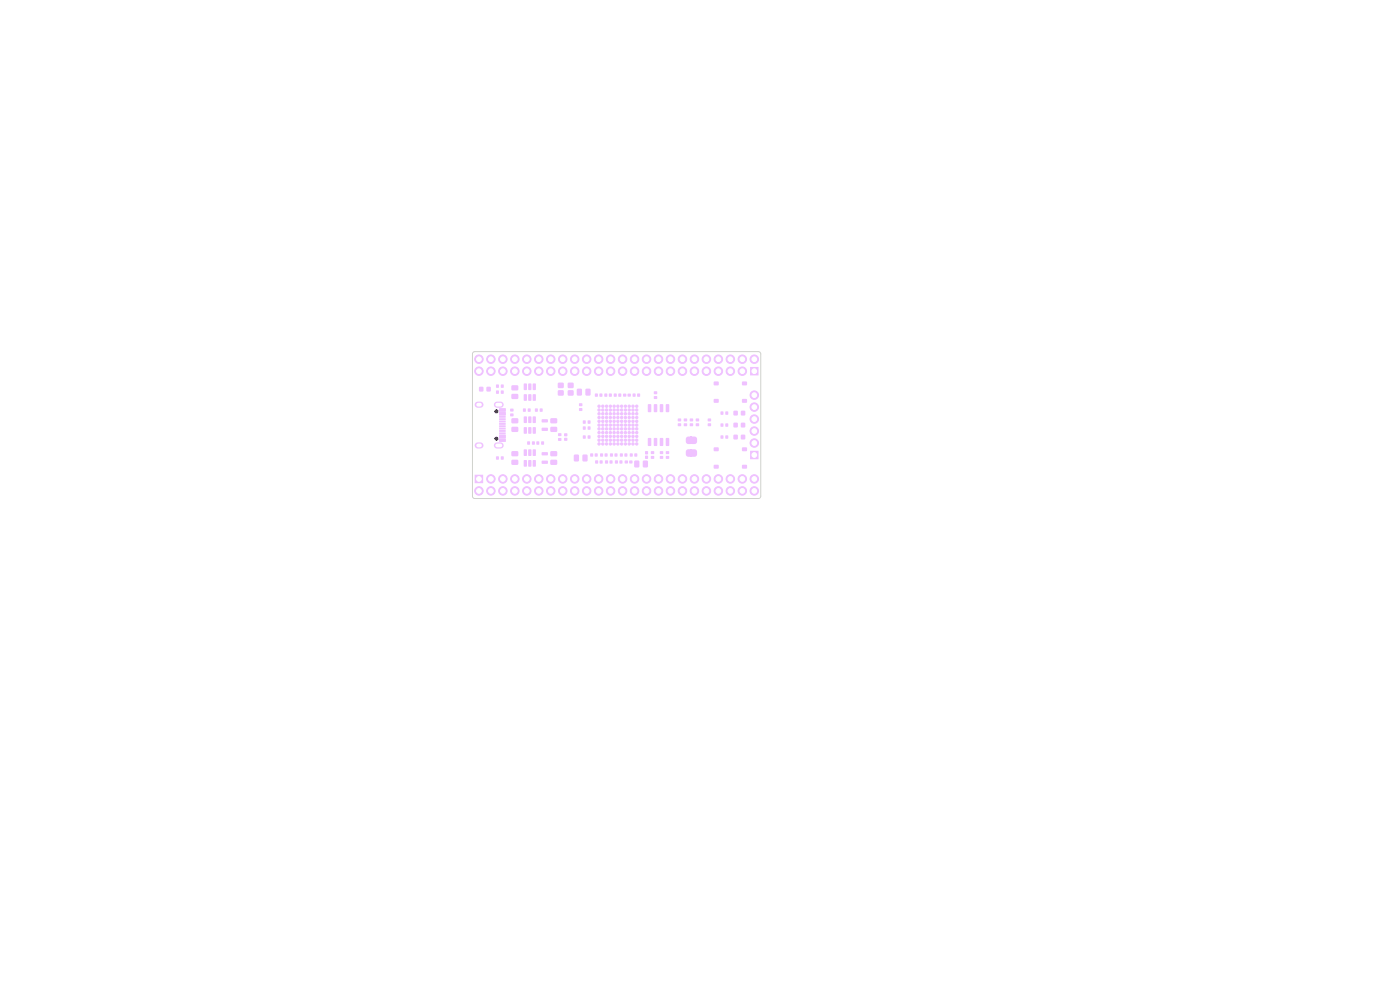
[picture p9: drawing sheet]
<svg xmlns="http://www.w3.org/2000/svg" width="297mm" height="210mm" viewBox="0 0 297 210" stroke-linecap="round" stroke-linejoin="round" font-family="sans-serif">
<g fill="#efc1ff">
<path d="M146.5 92.7h.3v1.4h-.3z"/>
<path d="M146.5 95.4h.3v1.4h-.3z"/>
<path d="M114.8 93.7h.6v.6h-.6z"/>
<path d="M113.8 93.7h.6v.6h-.6z"/>
<path d="M129.4 96.2h.6v.6h-.6z"/>
<path d="M130.4 96.2h.6v.6h-.6z"/>
<path d="M141.3 96.8h.6v.5h-.6z"/>
<path d="M141.3 95.7h.6v.6h-.6z"/>
<path d="M138.1 96.8h.7v.5h-.7z"/>
<path d="M138.1 95.7h.7v.6h-.7z"/>
<path d="M140 96.8h.7v.5h-.7z"/>
<path d="M140 95.7h.7v.6h-.7z"/>
</g>
<g fill="#efc1ff" stroke="#efc1ff" stroke-width=".21">
<circle cx="105.3" cy="87.3" r=".35"/>
<circle cx="105.3" cy="93.1" r=".35"/>
</g>
<g fill="#efc1ff">
<path d="M105.9 86.6h1.4v.7h-1.4z"/>
<path d="M105.9 87.4h1.4v.7h-1.4z"/>
<path d="M105.9 88.7h1.4v.4h-1.4z"/>
<path d="M105.9 89.7h1.4v.4h-1.4z"/>
<path d="M105.9 90.2h1.4v.4h-1.4z"/>
<path d="M105.9 91.2h1.4v.4h-1.4z"/>
<path d="M105.9 92.2h1.4v.7h-1.4z"/>
<path d="M105.9 93h1.4v.7h-1.4z"/>
<path d="M105.9 91.7h1.4v.4h-1.4z"/>
<path d="M105.9 90.7h1.4v.4h-1.4z"/>
<path d="M105.9 89.2h1.4v.4h-1.4z"/>
<path d="M105.9 88.2h1.4v.4h-1.4z"/>
</g>
<path d="M101.3 85.8h.6M101.3 94.5h.6M105.4 85.8h.8M105.4 94.5h.8" fill="none" stroke="#efc1ff" stroke-width="1.3"/>
<g fill="#efc1ff">
<path d="M108.5 97.6l.3-.1 1 .1 .1 .9-.2 .1h-1.1z"/>
<path d="M108.5 95.8l.3-.1h1l.1 1-.2 .1h-1.1z"/>
<path d="M128.4 97.7h.6v.6h-.6z"/>
<path d="M129.3 97.7h.6v.6h-.6z"/>
<path d="M112.9 93.7h.5v.6h-.5z"/>
<path d="M111.9 93.7h.5v.6h-.5z"/>
<path d="M146.4 89.8h.6v.6h-.6z"/>
<path d="M146.4 88.8h.6v.6h-.6z"/>
<path d="M137.5 92.9l.7 .1-.1 1.6-.7-.1z"/>
<path d="M138.7 92.9l.7 .1-.1 1.6-.6-.1z"/>
<path d="M140 92.9l.7 .1-.1 1.6-.6-.1z"/>
<path d="M141.3 92.9l.7 .1-.1 1.6-.7-.1z"/>
<path d="M141.3 85.8h.7l-.1 1.6-.7-.1z"/>
<path d="M140 85.8h.7l-.1 1.6-.6-.1z"/>
<path d="M138.7 85.8h.7l-.1 1.6-.6-.1z"/>
<path d="M137.5 85.8h.7l-.1 1.6-.7-.1z"/>
<path d="M150.2 89.8h.6v.6h-.6z"/>
<path d="M150.2 88.8h.6v.6h-.6z"/>
<path d="M116.8 88.8l.2-.1h1.1l.1 1-.3 .1h-1.1z"/>
<path d="M116.8 90.6l.2-.1 1.1 .1 .1 .9-.3 .1h-1.1z"/>
<path d="M126.2 83.5h.6v.6h-.6z"/>
<path d="M127.2 83.5h.6v.6h-.6z"/>
<path d="M133.6 96.2h.6v.6h-.6z"/>
<path d="M134.6 96.2h.6v.6h-.6z"/>
<path d="M134.6 97.7l1 .1v1.1l-.1 .2h-.9l-.1-1.1z"/>
<path d="M136.5 97.7l.9 .1 .1 1.1-.1 .2h-1l-.1-1.1z"/>
<path d="M143.8 89.8h.7v.6h-.7z"/>
<path d="M143.8 88.8h.7v.6h-.7z"/>
<path d="M108.3 87.7h.6v.6h-.6z"/>
<path d="M108.3 86.7h.6v.6h-.6z"/>
<path d="M111.1 83.7h.7l-.1 1.3-.6-.1z"/>
<path d="M112.1 83.7h.6l-.1 1.3-.5-.1z"/>
<path d="M113 83.7h.7l-.1 1.3-.6-.1z"/>
<path d="M113 81.4h.7l-.1 1.3h-.6z"/>
<path d="M112.1 81.4h.6l-.1 1.3h-.5z"/>
<path d="M111.1 81.4h.7l-.1 1.3h-.6z"/>
<path d="M152.9 89.8h.5v.7h-.5z"/>
<path d="M153.9 89.8h.6v.7h-.6z"/>
<path d="M132.2 83.5h.6v.6h-.6z"/>
<path d="M133.2 83.5h.6v.6h-.6z"/>
<path d="M126.3 97.7h.6v.6h-.6z"/>
<path d="M127.2 97.7h.6v.6h-.6z"/>
<path d="M130.2 83.5h.6v.6h-.6z"/>
<path d="M131.2 83.5h.6v.6h-.6z"/>
<path d="M157.2 92.3h.8v.9h-.8z"/>
<path d="M155.6 92.3h.9v.9h-.9z"/>
<path d="M123.7 89.2h.5v.7h-.5z"/>
<path d="M124.7 89.2h.5v.7h-.5z"/>
<path d="M108.5 83.7l.3-.2 1 .1 .1 .9-.2 .2-1.1-.1z"/>
<path d="M108.5 81.8l.3-.1 1 .1 .1 .9-.2 .1h-1.1z"/>
<path d="M147.6 89.8h.7v.6h-.7z"/>
<path d="M147.6 88.8h.7v.6h-.7z"/>
<path d="M145.6 92.8l.4-.2h.6v1.6h-.6l-.4-.2-.1-.8z"/>
<path d="M146.8 92.6h.7l.3 .3 .1 .8-.3 .5h-.8z"/>
<path d="M145.7 95.4l.9-.1v1.6h-.6l-.4-.2-.1-.9z"/>
<path d="M146.8 95.3h.7l.3 .3 .1 .8-.3 .5h-.8z"/>
<path d="M131.5 96.2h.6v.6h-.6z"/>
<path d="M132.5 96.2h.6v.6h-.6z"/>
<path d="M118.4 92.9h.7v.6h-.7z"/>
<path d="M118.4 91.9h.7v.6h-.7z"/>
<path d="M101.7 82.1h.8v.9h-.8z"/>
<path d="M103.2 82.1h.9v.9h-.9z"/>
<path d="M128.2 83.5h.6v.6h-.6z"/>
<path d="M129.2 83.5h.6v.6h-.6z"/>
<path d="M118.4 82.8h1.1v1.1h-1.1z"/>
<path d="M120.5 82.8h1.1v1.1h-1.1z"/>
<path d="M120.5 81.2h1.1v1.1h-1.1z"/>
<path d="M118.4 81.2h1.1v1.1h-1.1z"/>
</g>
<g fill="#efc1ff" stroke="#efc1ff" stroke-width=".21">
<circle cx="127.1" cy="94.2" r=".25"/>
<circle cx="127.1" cy="93.4" r=".25"/>
<circle cx="127.1" cy="92.6" r=".25"/>
<circle cx="127.1" cy="91.8" r=".25"/>
<circle cx="127.1" cy="91" r=".25"/>
<circle cx="127.1" cy="90.2" r=".25"/>
<circle cx="127.1" cy="89.4" r=".25"/>
<circle cx="127.1" cy="88.6" r=".25"/>
<circle cx="127.1" cy="87.8" r=".25"/>
<circle cx="127.1" cy="87" r=".25"/>
<circle cx="127.1" cy="86.2" r=".25"/>
<circle cx="127.9" cy="94.2" r=".25"/>
<circle cx="127.9" cy="93.4" r=".25"/>
<circle cx="127.9" cy="92.6" r=".25"/>
<circle cx="127.9" cy="91.8" r=".25"/>
<circle cx="127.9" cy="91" r=".25"/>
<circle cx="127.9" cy="90.2" r=".25"/>
<circle cx="127.9" cy="89.4" r=".25"/>
<circle cx="127.9" cy="88.6" r=".25"/>
<circle cx="127.9" cy="87.8" r=".25"/>
<circle cx="127.9" cy="87" r=".25"/>
<circle cx="127.9" cy="86.2" r=".25"/>
<circle cx="128.7" cy="94.2" r=".25"/>
<circle cx="128.7" cy="93.4" r=".25"/>
<circle cx="128.7" cy="92.6" r=".25"/>
<circle cx="128.7" cy="91.8" r=".25"/>
<circle cx="128.7" cy="91" r=".25"/>
<circle cx="128.7" cy="90.2" r=".25"/>
<circle cx="128.7" cy="89.4" r=".25"/>
<circle cx="128.7" cy="88.6" r=".25"/>
<circle cx="128.7" cy="87.8" r=".25"/>
<circle cx="128.7" cy="87" r=".25"/>
<circle cx="128.7" cy="86.2" r=".25"/>
<circle cx="129.5" cy="94.2" r=".25"/>
<circle cx="129.5" cy="93.4" r=".25"/>
<circle cx="129.5" cy="92.6" r=".25"/>
<circle cx="129.5" cy="91.8" r=".25"/>
<circle cx="129.5" cy="91" r=".25"/>
<circle cx="129.5" cy="90.2" r=".25"/>
<circle cx="129.5" cy="89.4" r=".25"/>
<circle cx="129.5" cy="88.6" r=".25"/>
<circle cx="129.5" cy="87.8" r=".25"/>
<circle cx="129.5" cy="87" r=".25"/>
<circle cx="129.5" cy="86.2" r=".25"/>
<circle cx="130.3" cy="94.2" r=".25"/>
<circle cx="130.3" cy="93.4" r=".25"/>
<circle cx="130.3" cy="92.6" r=".25"/>
<circle cx="130.3" cy="91.8" r=".25"/>
<circle cx="130.3" cy="91" r=".25"/>
<circle cx="130.3" cy="90.2" r=".25"/>
<circle cx="130.3" cy="89.4" r=".25"/>
<circle cx="130.3" cy="88.6" r=".25"/>
<circle cx="130.3" cy="87.8" r=".25"/>
<circle cx="130.3" cy="87" r=".25"/>
<circle cx="130.3" cy="86.2" r=".25"/>
<circle cx="131.1" cy="94.2" r=".25"/>
<circle cx="131.1" cy="93.4" r=".25"/>
<circle cx="131.1" cy="92.6" r=".25"/>
<circle cx="131.1" cy="91.8" r=".25"/>
<circle cx="131.1" cy="91" r=".25"/>
<circle cx="131.1" cy="90.2" r=".25"/>
<circle cx="131.1" cy="89.4" r=".25"/>
<circle cx="131.1" cy="88.6" r=".25"/>
<circle cx="131.1" cy="87.8" r=".25"/>
<circle cx="131.1" cy="87" r=".25"/>
<circle cx="131.1" cy="86.2" r=".25"/>
<circle cx="131.9" cy="94.2" r=".25"/>
<circle cx="131.9" cy="93.4" r=".25"/>
<circle cx="131.9" cy="92.6" r=".25"/>
<circle cx="131.9" cy="91.8" r=".25"/>
<circle cx="131.9" cy="91" r=".25"/>
<circle cx="131.9" cy="90.2" r=".25"/>
<circle cx="131.9" cy="89.4" r=".25"/>
<circle cx="131.9" cy="88.6" r=".25"/>
<circle cx="131.9" cy="87.8" r=".25"/>
<circle cx="131.9" cy="87" r=".25"/>
<circle cx="131.9" cy="86.2" r=".25"/>
<circle cx="132.7" cy="94.2" r=".25"/>
<circle cx="132.7" cy="93.4" r=".25"/>
<circle cx="132.7" cy="92.6" r=".25"/>
<circle cx="132.7" cy="91.8" r=".25"/>
<circle cx="132.7" cy="91" r=".25"/>
<circle cx="132.7" cy="90.2" r=".25"/>
<circle cx="132.7" cy="89.4" r=".25"/>
<circle cx="132.7" cy="88.6" r=".25"/>
<circle cx="132.7" cy="87.8" r=".25"/>
<circle cx="132.7" cy="87" r=".25"/>
<circle cx="132.7" cy="86.2" r=".25"/>
<circle cx="133.5" cy="94.2" r=".25"/>
<circle cx="133.5" cy="93.4" r=".25"/>
<circle cx="133.5" cy="92.6" r=".25"/>
<circle cx="133.5" cy="91.8" r=".25"/>
<circle cx="133.5" cy="91" r=".25"/>
<circle cx="133.5" cy="90.2" r=".25"/>
<circle cx="133.5" cy="89.4" r=".25"/>
<circle cx="133.5" cy="88.6" r=".25"/>
<circle cx="133.5" cy="87.8" r=".25"/>
<circle cx="133.5" cy="87" r=".25"/>
<circle cx="133.5" cy="86.2" r=".25"/>
<circle cx="134.3" cy="94.2" r=".25"/>
<circle cx="134.3" cy="93.4" r=".25"/>
<circle cx="134.3" cy="92.6" r=".25"/>
<circle cx="134.3" cy="91.8" r=".25"/>
<circle cx="134.3" cy="91" r=".25"/>
<circle cx="134.3" cy="90.2" r=".25"/>
<circle cx="134.3" cy="89.4" r=".25"/>
<circle cx="134.3" cy="88.6" r=".25"/>
<circle cx="134.3" cy="87.8" r=".25"/>
<circle cx="134.3" cy="87" r=".25"/>
<circle cx="134.3" cy="86.2" r=".25"/>
<circle cx="135.1" cy="94.2" r=".25"/>
<circle cx="135.1" cy="93.4" r=".25"/>
<circle cx="135.1" cy="92.6" r=".25"/>
<circle cx="135.1" cy="91.8" r=".25"/>
<circle cx="135.1" cy="91" r=".25"/>
<circle cx="135.1" cy="90.2" r=".25"/>
<circle cx="135.1" cy="89.4" r=".25"/>
<circle cx="135.1" cy="88.6" r=".25"/>
<circle cx="135.1" cy="87.8" r=".25"/>
<circle cx="135.1" cy="87" r=".25"/>
<circle cx="135.1" cy="86.2" r=".25"/>
</g>
<g fill="#efc1ff">
<path d="M145.1 89.8h.6v.6h-.6z"/>
<path d="M145.1 88.8h.6v.6h-.6z"/>
<path d="M127.3 96.2h.6v.6h-.6z"/>
<path d="M128.3 96.2h.6v.6h-.6z"/>
<path d="M122.9 86.6h.6v.5h-.6z"/>
<path d="M122.9 85.6h.6v.5h-.6z"/>
<path d="M157.2 87.2h.8v.9h-.8z"/>
<path d="M155.6 87.2h.9v.9h-.9z"/>
<path d="M125.2 96.2h.6v.6h-.6z"/>
<path d="M126.2 96.2h.6v.6h-.6z"/>
<path d="M122.4 82.6l.2-.2 .8 .2 .1 1.1-.1 .2-1-.1z"/>
<path d="M124.2 82.6l.3-.2 .8 .2v1.1l-.1 .2-1-.1z"/>
<path d="M119.7 92.9h.6v.6h-.6z"/>
<path d="M119.7 91.9h.6v.6h-.6z"/>
<path d="M111.1 90.6l.7 .1-.1 1.3-.6-.1z"/>
<path d="M112.1 90.6l.6 .1-.1 1.3-.5-.1z"/>
<path d="M113 90.6l.7 .1-.1 1.3-.6-.1z"/>
<path d="M113 88.4h.7l-.1 1.3-.6-.1z"/>
<path d="M112.1 88.4h.6l-.1 1.3-.5-.1z"/>
<path d="M111.1 88.4h.7l-.1 1.3-.6-.1z"/>
<path d="M114.5 86.7h.6v.6h-.6z"/>
<path d="M113.5 86.7h.6v.6h-.6z"/>
<path d="M111.1 97.6l.7 .1-.1 1.3-.6-.1z"/>
<path d="M112.1 97.6l.6 .1-.1 1.3-.5-.1z"/>
<path d="M113 97.6l.7 .1-.1 1.3-.6-.1z"/>
<path d="M113 95.4h.7l-.1 1.3-.6-.1z"/>
<path d="M112.1 95.4h.6l-.1 1.3-.5-.1z"/>
<path d="M111.1 95.4h.7l-.1 1.3-.6-.1z"/>
<path d="M123.7 90.5h.5v.6h-.5z"/>
<path d="M124.7 90.5h.5v.6h-.5z"/>
<path d="M132.6 97.7h.6v.6h-.6z"/>
<path d="M133.5 97.7h.6v.6h-.6z"/>
<path d="M134.2 83.5h.6v.6h-.6z"/>
<path d="M135.2 83.5h.6v.6h-.6z"/>
<path d="M123.7 92.4h.5v.6h-.5z"/>
<path d="M124.7 92.4h.5v.6h-.5z"/>
<path d="M157.5 84.7h.9v.7h-.9z"/>
<path d="M151.5 84.7h.9v.7h-.9z"/>
<path d="M157.5 81h.9v.7h-.9z"/>
<path d="M151.5 81h.9v.7h-.9z"/>
<path d="M105.3 82.9h.5v.6h-.5z"/>
<path d="M106.3 82.9h.5v.6h-.5z"/>
<path d="M121.8 96.5l.2-.1 .8 .1v1.1l-.1 .3-.9-.1z"/>
<path d="M123.6 96.5l.2-.1 .8 .1 .1 1.1-.2 .3-.9-.1z"/>
<path d="M105.3 81.6h.5v.6h-.5z"/>
<path d="M106.3 81.6h.5v.6h-.5z"/>
<path d="M151.5 94.9h.9v.8h-.9z"/>
<path d="M157.5 94.9h.9v.8h-.9z"/>
<path d="M151.5 98.6h.9v.8h-.9z"/>
<path d="M157.5 98.6h.9v.8h-.9z"/>
<path d="M136.9 96.7h.5v.6h-.5z"/>
<path d="M136.9 95.7h.5v.7h-.5z"/>
<path d="M108.5 88.8l.3-.1h1l.1 1-.2 .1h-1.1z"/>
<path d="M108.5 90.6l.3-.1 1 .1 .1 .9-.2 .1h-1.1z"/>
<path d="M152.9 92.4h.5v.6h-.5z"/>
<path d="M153.9 92.4h.6v.6h-.6z"/>
<path d="M138.7 84.1h.7v.5h-.7z"/>
<path d="M138.7 83h.7v.6h-.7z"/>
<path d="M114.9 90.8l1.2-.1 .1 .6-1.2 .1z"/>
<path d="M114.9 89l1.2-.1 .1 .6-1.2 .1z"/>
<path d="M105.3 96.8h.5v.7h-.5z"/>
<path d="M106.3 96.8h.5v.7h-.5z"/>
<path d="M130.5 97.7h.6v.6h-.6z"/>
<path d="M131.4 97.7h.6v.6h-.6z"/>
<path d="M114.9 97.8l1.2-.1 .1 .6-1.2 .1z"/>
<path d="M114.9 96l1.2-.1 .1 .6-1.2 .1z"/>
<path d="M112 86.7h.5v.6h-.5z"/>
<path d="M111 86.7h.5v.6h-.5z"/>
<path d="M152.9 87.3h.5v.7h-.5z"/>
<path d="M153.9 87.3h.6v.7h-.6z"/>
<path d="M116.8 95.8l.2-.1h1.1l.1 1-.3 .1h-1.1z"/>
<path d="M116.8 97.6l.2-.1 1.1 .1 .1 .9-.3 .1h-1.1z"/>
<path d="M157.2 89.7h.8v.9h-.8z"/>
<path d="M155.6 89.7h.9v.9h-.9z"/>
<path d="M159.1 77.9h1.8v1.7h-1.8z"/>
</g>
<g fill="#efc1ff" stroke="#efc1ff" stroke-width=".21">
<circle cx="160" cy="76.2" r=".9"/>
<circle cx="157.5" cy="78.7" r=".9"/>
<circle cx="157.5" cy="76.2" r=".9"/>
<circle cx="154.9" cy="78.7" r=".9"/>
<circle cx="154.9" cy="76.2" r=".9"/>
<circle cx="152.4" cy="78.7" r=".9"/>
<circle cx="152.4" cy="76.2" r=".9"/>
<circle cx="149.9" cy="78.7" r=".9"/>
<circle cx="149.9" cy="76.2" r=".9"/>
<circle cx="147.3" cy="78.7" r=".9"/>
<circle cx="147.3" cy="76.2" r=".9"/>
<circle cx="144.8" cy="78.7" r=".9"/>
<circle cx="144.8" cy="76.2" r=".9"/>
<circle cx="142.2" cy="78.7" r=".9"/>
<circle cx="142.2" cy="76.2" r=".9"/>
<circle cx="139.7" cy="78.7" r=".9"/>
<circle cx="139.7" cy="76.2" r=".9"/>
<circle cx="137.2" cy="78.7" r=".9"/>
<circle cx="137.2" cy="76.2" r=".9"/>
<circle cx="134.6" cy="78.7" r=".9"/>
<circle cx="134.6" cy="76.2" r=".9"/>
<circle cx="132.1" cy="78.7" r=".9"/>
<circle cx="132.1" cy="76.2" r=".9"/>
<circle cx="129.5" cy="78.7" r=".9"/>
<circle cx="129.5" cy="76.2" r=".9"/>
<circle cx="127" cy="78.7" r=".9"/>
<circle cx="127" cy="76.2" r=".9"/>
<circle cx="124.5" cy="78.7" r=".9"/>
<circle cx="124.5" cy="76.2" r=".9"/>
<circle cx="121.9" cy="78.7" r=".9"/>
<circle cx="121.9" cy="76.2" r=".9"/>
<circle cx="119.4" cy="78.7" r=".9"/>
<circle cx="119.4" cy="76.2" r=".9"/>
<circle cx="116.8" cy="78.7" r=".9"/>
<circle cx="116.8" cy="76.2" r=".9"/>
<circle cx="114.3" cy="78.7" r=".9"/>
<circle cx="114.3" cy="76.2" r=".9"/>
<circle cx="111.8" cy="78.7" r=".9"/>
<circle cx="111.8" cy="76.2" r=".9"/>
<circle cx="109.2" cy="78.7" r=".9"/>
<circle cx="109.2" cy="76.2" r=".9"/>
<circle cx="106.7" cy="78.7" r=".9"/>
<circle cx="106.7" cy="76.2" r=".9"/>
<circle cx="104.1" cy="78.7" r=".9"/>
<circle cx="104.1" cy="76.2" r=".9"/>
<circle cx="101.6" cy="78.7" r=".9"/>
<circle cx="101.6" cy="76.2" r=".9"/>
</g>
<path d="M159.1 95.6h1.8v1.8h-1.8z" fill="#efc1ff"/>
<g fill="#efc1ff" stroke="#efc1ff" stroke-width=".21">
<circle cx="160" cy="94" r=".9"/>
<circle cx="160" cy="91.4" r=".9"/>
<circle cx="160" cy="88.9" r=".9"/>
<circle cx="160" cy="86.4" r=".9"/>
<circle cx="160" cy="83.8" r=".9"/>
</g>
<path d="M100.7 100.7h1.8v1.8h-1.8z" fill="#efc1ff"/>
<g fill="#efc1ff" stroke="#efc1ff" stroke-width=".21">
<circle cx="101.6" cy="104.1" r=".9"/>
<circle cx="104.1" cy="101.6" r=".9"/>
<circle cx="104.1" cy="104.1" r=".9"/>
<circle cx="106.7" cy="101.6" r=".9"/>
<circle cx="106.7" cy="104.1" r=".9"/>
<circle cx="109.2" cy="101.6" r=".9"/>
<circle cx="109.2" cy="104.1" r=".9"/>
<circle cx="111.8" cy="101.6" r=".9"/>
<circle cx="111.8" cy="104.1" r=".9"/>
<circle cx="114.3" cy="101.6" r=".9"/>
<circle cx="114.3" cy="104.1" r=".9"/>
<circle cx="116.8" cy="101.6" r=".9"/>
<circle cx="116.8" cy="104.1" r=".9"/>
<circle cx="119.4" cy="101.6" r=".9"/>
<circle cx="119.4" cy="104.1" r=".9"/>
<circle cx="121.9" cy="101.6" r=".9"/>
<circle cx="121.9" cy="104.1" r=".9"/>
<circle cx="124.5" cy="101.6" r=".9"/>
<circle cx="124.5" cy="104.1" r=".9"/>
<circle cx="127" cy="101.6" r=".9"/>
<circle cx="127" cy="104.1" r=".9"/>
<circle cx="129.5" cy="101.6" r=".9"/>
<circle cx="129.5" cy="104.1" r=".9"/>
<circle cx="132.1" cy="101.6" r=".9"/>
<circle cx="132.1" cy="104.1" r=".9"/>
<circle cx="134.6" cy="101.6" r=".9"/>
<circle cx="134.6" cy="104.1" r=".9"/>
<circle cx="137.2" cy="101.6" r=".9"/>
<circle cx="137.2" cy="104.1" r=".9"/>
<circle cx="139.7" cy="101.6" r=".9"/>
<circle cx="139.7" cy="104.1" r=".9"/>
<circle cx="142.2" cy="101.6" r=".9"/>
<circle cx="142.2" cy="104.1" r=".9"/>
<circle cx="144.8" cy="101.6" r=".9"/>
<circle cx="144.8" cy="104.1" r=".9"/>
<circle cx="147.3" cy="101.6" r=".9"/>
<circle cx="147.3" cy="104.1" r=".9"/>
<circle cx="149.9" cy="101.6" r=".9"/>
<circle cx="149.9" cy="104.1" r=".9"/>
<circle cx="152.4" cy="101.6" r=".9"/>
<circle cx="152.4" cy="104.1" r=".9"/>
<circle cx="154.9" cy="101.6" r=".9"/>
<circle cx="154.9" cy="104.1" r=".9"/>
<circle cx="157.5" cy="101.6" r=".9"/>
<circle cx="157.5" cy="104.1" r=".9"/>
<circle cx="160" cy="101.6" r=".9"/>
<circle cx="160" cy="104.1" r=".9"/>
</g>
<path d="M100.4 74.7l.3-.1h60.4l.3 .5-.1 30.4-.4 .3-60.4-.1-.3-.4v-30.2z" fill="none" stroke="#d0d2cd" stroke-width=".21"/>
<g fill="#000" stroke="#000" stroke-width=".21">
<circle cx="105.3" cy="87.3" r=".3"/>
<circle cx="105.3" cy="93.1" r=".3"/>
</g>
<path d="M101.4 85.8h.4M101.4 94.5h.4M105.5 85.8h.7M105.5 94.5h.7" fill="none" stroke="#fff" stroke-width=".8"/>
<g fill="#fff" stroke="#fff" stroke-width=".21">
<circle cx="160" cy="78.7" r=".5"/>
<circle cx="160" cy="76.2" r=".5"/>
<circle cx="157.5" cy="78.7" r=".5"/>
<circle cx="157.5" cy="76.2" r=".5"/>
<circle cx="154.9" cy="78.7" r=".5"/>
<circle cx="154.9" cy="76.2" r=".5"/>
<circle cx="152.4" cy="78.7" r=".5"/>
<circle cx="152.4" cy="76.2" r=".5"/>
<circle cx="149.9" cy="78.7" r=".5"/>
<circle cx="149.9" cy="76.2" r=".5"/>
<circle cx="147.3" cy="78.7" r=".5"/>
<circle cx="147.3" cy="76.2" r=".5"/>
<circle cx="144.8" cy="78.7" r=".5"/>
<circle cx="144.8" cy="76.2" r=".5"/>
<circle cx="142.2" cy="78.7" r=".5"/>
<circle cx="142.2" cy="76.2" r=".5"/>
<circle cx="139.7" cy="78.7" r=".5"/>
<circle cx="139.7" cy="76.2" r=".5"/>
<circle cx="137.2" cy="78.7" r=".5"/>
<circle cx="137.2" cy="76.2" r=".5"/>
<circle cx="134.6" cy="78.7" r=".5"/>
<circle cx="134.6" cy="76.2" r=".5"/>
<circle cx="132.1" cy="78.7" r=".5"/>
<circle cx="132.1" cy="76.2" r=".5"/>
<circle cx="129.5" cy="78.7" r=".5"/>
<circle cx="129.5" cy="76.2" r=".5"/>
<circle cx="127" cy="78.7" r=".5"/>
<circle cx="127" cy="76.2" r=".5"/>
<circle cx="124.5" cy="78.7" r=".5"/>
<circle cx="124.5" cy="76.2" r=".5"/>
<circle cx="121.9" cy="78.7" r=".5"/>
<circle cx="121.9" cy="76.2" r=".5"/>
<circle cx="119.4" cy="78.7" r=".5"/>
<circle cx="119.4" cy="76.2" r=".5"/>
<circle cx="116.8" cy="78.7" r=".5"/>
<circle cx="116.8" cy="76.2" r=".5"/>
<circle cx="114.3" cy="78.7" r=".5"/>
<circle cx="114.3" cy="76.2" r=".5"/>
<circle cx="111.8" cy="78.7" r=".5"/>
<circle cx="111.8" cy="76.2" r=".5"/>
<circle cx="109.2" cy="78.7" r=".5"/>
<circle cx="109.2" cy="76.2" r=".5"/>
<circle cx="106.7" cy="78.7" r=".5"/>
<circle cx="106.7" cy="76.2" r=".5"/>
<circle cx="104.1" cy="78.7" r=".5"/>
<circle cx="104.1" cy="76.2" r=".5"/>
<circle cx="101.6" cy="78.7" r=".5"/>
<circle cx="101.6" cy="76.2" r=".5"/>
<circle cx="160" cy="96.5" r=".5"/>
<circle cx="160" cy="94" r=".5"/>
<circle cx="160" cy="91.4" r=".5"/>
<circle cx="160" cy="88.9" r=".5"/>
<circle cx="160" cy="86.4" r=".5"/>
<circle cx="160" cy="83.8" r=".5"/>
<circle cx="101.6" cy="101.6" r=".5"/>
<circle cx="101.6" cy="104.1" r=".5"/>
<circle cx="104.1" cy="101.6" r=".5"/>
<circle cx="104.1" cy="104.1" r=".5"/>
<circle cx="106.7" cy="101.6" r=".5"/>
<circle cx="106.7" cy="104.1" r=".5"/>
<circle cx="109.2" cy="101.6" r=".5"/>
<circle cx="109.2" cy="104.1" r=".5"/>
<circle cx="111.8" cy="101.6" r=".5"/>
<circle cx="111.8" cy="104.1" r=".5"/>
<circle cx="114.3" cy="101.6" r=".5"/>
<circle cx="114.3" cy="104.1" r=".5"/>
<circle cx="116.8" cy="101.6" r=".5"/>
<circle cx="116.8" cy="104.1" r=".5"/>
<circle cx="119.4" cy="101.6" r=".5"/>
<circle cx="119.4" cy="104.1" r=".5"/>
<circle cx="121.9" cy="101.6" r=".5"/>
<circle cx="121.9" cy="104.1" r=".5"/>
<circle cx="124.5" cy="101.6" r=".5"/>
<circle cx="124.5" cy="104.1" r=".5"/>
<circle cx="127" cy="101.6" r=".5"/>
<circle cx="127" cy="104.1" r=".5"/>
<circle cx="129.5" cy="101.6" r=".5"/>
<circle cx="129.5" cy="104.1" r=".5"/>
<circle cx="132.1" cy="101.6" r=".5"/>
<circle cx="132.1" cy="104.1" r=".5"/>
<circle cx="134.6" cy="101.6" r=".5"/>
<circle cx="134.6" cy="104.1" r=".5"/>
<circle cx="137.2" cy="101.6" r=".5"/>
<circle cx="137.2" cy="104.1" r=".5"/>
<circle cx="139.7" cy="101.6" r=".5"/>
<circle cx="139.7" cy="104.1" r=".5"/>
<circle cx="142.2" cy="101.6" r=".5"/>
<circle cx="142.2" cy="104.1" r=".5"/>
<circle cx="144.8" cy="101.6" r=".5"/>
<circle cx="144.8" cy="104.1" r=".5"/>
<circle cx="147.3" cy="101.6" r=".5"/>
<circle cx="147.3" cy="104.1" r=".5"/>
<circle cx="149.9" cy="101.6" r=".5"/>
<circle cx="149.9" cy="104.1" r=".5"/>
<circle cx="152.4" cy="101.6" r=".5"/>
<circle cx="152.4" cy="104.1" r=".5"/>
<circle cx="154.9" cy="101.6" r=".5"/>
<circle cx="154.9" cy="104.1" r=".5"/>
<circle cx="157.5" cy="101.6" r=".5"/>
<circle cx="157.5" cy="104.1" r=".5"/>
<circle cx="160" cy="101.6" r=".5"/>
<circle cx="160" cy="104.1" r=".5"/>
</g>
</svg>
